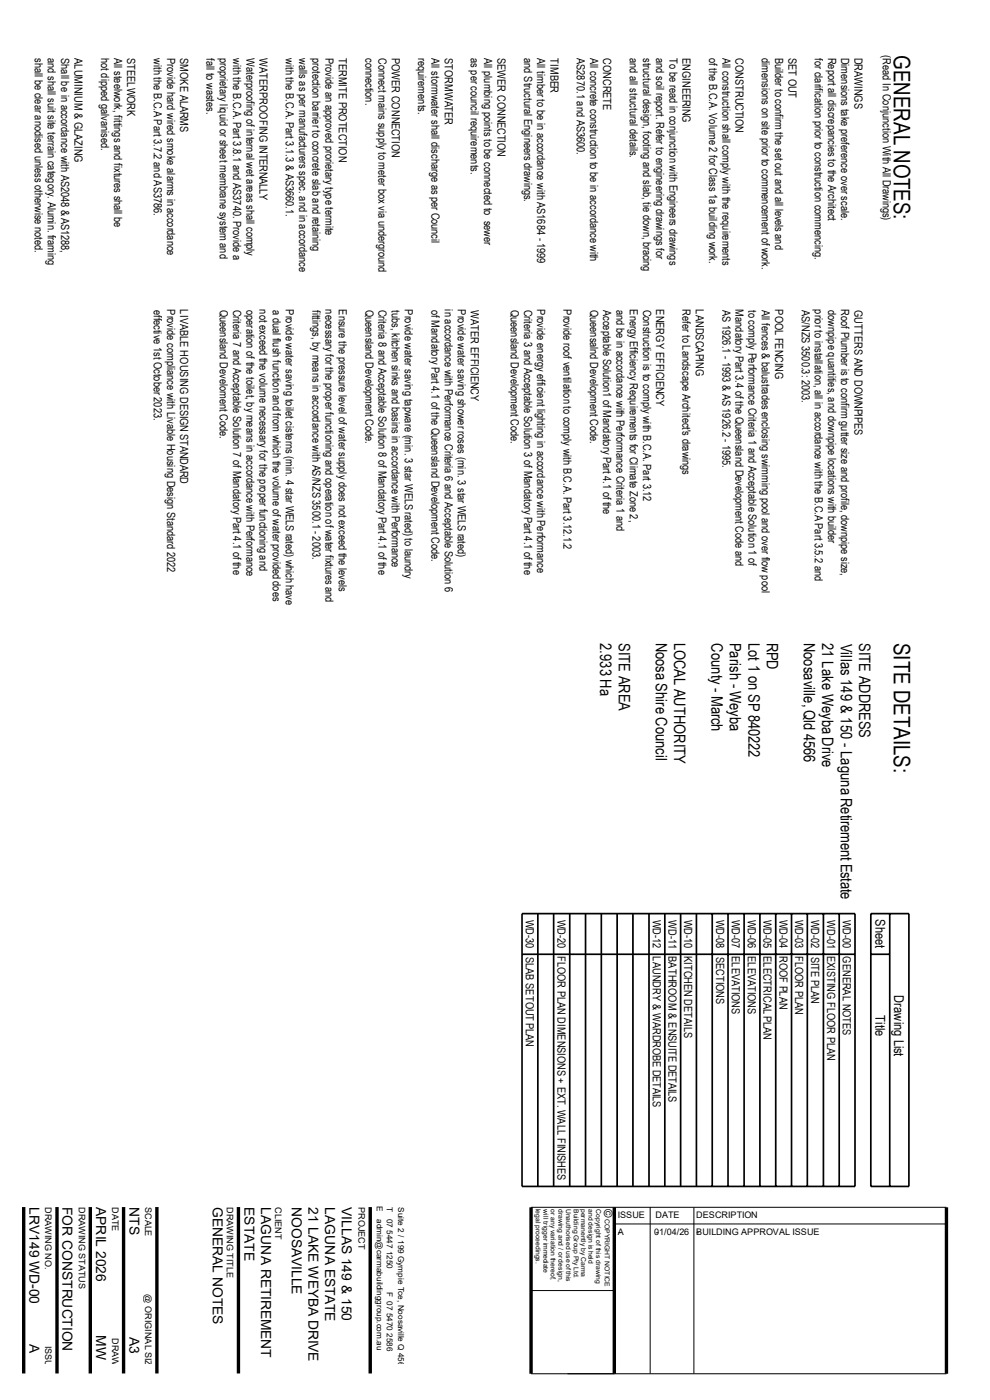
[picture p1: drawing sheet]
<svg xmlns="http://www.w3.org/2000/svg" width="297mm" height="420mm" viewBox="0 0 297 420" stroke-linecap="round" stroke-linejoin="round" font-family="sans-serif">
<defs><g id="words">
<g font-size="6.9">
<text x="268.2" y="16.5" transform="rotate(90 268.2 16.5)">GENERAL NOTES:</text>
<text x="268.2" y="192.9" transform="rotate(90 268.2 192.9)">SITE DETAILS:</text>
</g>
<g font-size="4.7">
<text x="180.1" y="193" transform="rotate(90 180.1 193)">2.933 Ha</text>
<text x="185.7" y="193" transform="rotate(90 185.7 193)">SITE AREA</text>
<text x="196.8" y="192.8" transform="rotate(90 196.8 192.8)">Noosa Shire Council</text>
<text x="202.3" y="192.8" transform="rotate(90 202.3 192.8)">LOCAL AUTHORITY</text>
<text x="213.4" y="193" transform="rotate(90 213.4 193)">County - March</text>
<text x="218.9" y="192.8" transform="rotate(90 218.9 192.8)">Parish - Weyba</text>
<text x="224.5" y="192.8" transform="rotate(90 224.5 192.8)">Lot 1 on SP 840222</text>
<text x="230" y="192.8" transform="rotate(90 230 192.8)">RPD</text>
<text x="241.2" y="192.8" transform="rotate(90 241.2 192.8)">Noosaville, Qld 4566</text>
<text x="246.7" y="193" transform="rotate(90 246.7 193)">21 Lake Weyba Drive</text>
<text x="252.3" y="193.2" transform="rotate(90 252.3 193.2)">Villas 149 &amp; 150 - Laguna Retirement Estate</text>
<text x="257.8" y="193" transform="rotate(90 257.8 193)">SITE ADDRESS</text>
</g>
<g font-size="4.1">
<text x="262.6" y="275.8" transform="rotate(90 262.6 275.8)">Sheet</text>
<text x="268.3" y="298.7" transform="rotate(90 268.3 298.7)">Drawing List</text>
<text x="262.6" y="304.7" transform="rotate(90 262.6 304.7)">Title</text>
<text x="8.8" y="362.2" transform="rotate(90 8.8 362.2)">LRV149 WD-00</text>
<text x="18.8" y="362.2" transform="rotate(90 18.8 362.2)">FOR CONSTRUCTION</text>
<text x="28.9" y="362.2" transform="rotate(90 28.9 362.2)">APRIL 2026</text>
<text x="38.9" y="362.2" transform="rotate(90 38.9 362.2)">NTS</text>
<text x="63.8" y="362.2" transform="rotate(90 63.8 362.2)">GENERAL NOTES</text>
<text x="73.3" y="362.2" transform="rotate(90 73.3 362.2)">ESTATE</text>
<text x="78.3" y="362.2" transform="rotate(90 78.3 362.2)">LAGUNA RETIREMENT</text>
<text x="87.5" y="362.2" transform="rotate(90 87.5 362.2)">NOOSAVILLE</text>
<text x="92.5" y="362.2" transform="rotate(90 92.5 362.2)">21 LAKE WEYBA DRIVE</text>
<text x="97.5" y="362.2" transform="rotate(90 97.5 362.2)">LAGUNA ESTATE</text>
<text x="102.5" y="362.2" transform="rotate(90 102.5 362.2)">VILLAS 149 &amp; 150</text>
<text x="28.9" y="400.8" transform="rotate(90 28.9 400.8)">MW</text>
<text x="38.9" y="401.1" transform="rotate(90 38.9 401.1)">A3</text>
<text x="8.8" y="403.3" transform="rotate(90 8.8 403.3)">A</text>
</g>
<text font-size="3.5" x="181.3" y="362.8" transform="rotate(90 181.3 362.8)">©</text>
<g font-size="3.4">
<text x="10.4" y="17.4" transform="rotate(90 10.4 17.4)">shall be clear anodised unless otherwise noted.</text>
<text x="14.4" y="17.4" transform="rotate(90 14.4 17.4)">and shall suit site terrain category. Alumin. framing</text>
<text x="18.4" y="17.4" transform="rotate(90 18.4 17.4)">Shall be in accordance with AS2048 &amp; AS1288,</text>
<text x="22.4" y="17.5" transform="rotate(90 22.4 17.5)">ALUMINIUM &amp; GLAZING</text>
<text x="30.3" y="17.3" transform="rotate(90 30.3 17.3)">hot dipped galvanised.</text>
<text x="34.2" y="17.5" transform="rotate(90 34.2 17.5)">All steelwork, fittings and fixtures shall be</text>
<text x="38.2" y="17.4" transform="rotate(90 38.2 17.4)">STEELWORK</text>
<text x="46.1" y="17.5" transform="rotate(90 46.1 17.5)">with the B.C.A Part 3.7.2 and AS3786.</text>
<text x="50.1" y="17.3" transform="rotate(90 50.1 17.3)">Provide hard wired smoke alarms in accordance</text>
<text x="54.1" y="17.4" transform="rotate(90 54.1 17.4)">SMOKE ALARMS</text>
<text x="62" y="17.5" transform="rotate(90 62 17.5)">fall to wastes.</text>
<text x="66" y="17.3" transform="rotate(90 66 17.3)">proprietary liquid or sheet membrane system and</text>
<text x="69.9" y="17.5" transform="rotate(90 69.9 17.5)">with the B.C.A. Part 3.8.1 and AS3740. Provide a</text>
<text x="73.9" y="17.5" transform="rotate(90 73.9 17.5)">Waterproofing of internal wet areas shall comply</text>
<text x="77.9" y="17.5" transform="rotate(90 77.9 17.5)">WATERPROOFING INTERNALLY</text>
<text x="85.8" y="17.5" transform="rotate(90 85.8 17.5)">with the B.C.A. Part 3.1.3 &amp; AS3660.1.</text>
<text x="89.7" y="17.5" transform="rotate(90 89.7 17.5)">walls as per manufacturers spec. and in accordance</text>
<text x="93.7" y="17.3" transform="rotate(90 93.7 17.3)">protection barrier to concrete slab and retaining</text>
<text x="97.7" y="17.3" transform="rotate(90 97.7 17.3)">Provide an approved prorietary type termite</text>
<text x="101.7" y="17.5" transform="rotate(90 101.7 17.5)">TERMITE PROTECTION</text>
<text x="109.6" y="17.4" transform="rotate(90 109.6 17.4)">connection.</text>
<text x="113.5" y="17.4" transform="rotate(90 113.5 17.4)">Connect mains supply to meter box via underground</text>
<text x="117.5" y="17.3" transform="rotate(90 117.5 17.3)">POWER CONNECTION</text>
<text x="125.5" y="17.3" transform="rotate(90 125.5 17.3)">requirements.</text>
<text x="129.5" y="17.5" transform="rotate(90 129.5 17.5)">All stormwater shall discharge as per Council</text>
<text x="133.4" y="17.4" transform="rotate(90 133.4 17.4)">STORMWATER</text>
<text x="141.3" y="17.4" transform="rotate(90 141.3 17.4)">as per council requirements.</text>
<text x="145.3" y="17.5" transform="rotate(90 145.3 17.5)">All plumbing points to be connected to sewer</text>
<text x="149.3" y="17.4" transform="rotate(90 149.3 17.4)">SEWER CONNECTION</text>
<text x="157.2" y="17.4" transform="rotate(90 157.2 17.4)">and Structural Engineers drawings.</text>
<text x="161.2" y="17.5" transform="rotate(90 161.2 17.5)">All timber to be in accordance with AS1684 - 1999</text>
<text x="165.2" y="17.5" transform="rotate(90 165.2 17.5)">TIMBER</text>
<text x="173.1" y="17.5" transform="rotate(90 173.1 17.5)">AS2870.1 and AS3600.</text>
<text x="177" y="17.5" transform="rotate(90 177 17.5)">All concrete construction to be in accordance with</text>
<text x="181" y="17.4" transform="rotate(90 181 17.4)">CONCRETE</text>
<text x="189" y="17.4" transform="rotate(90 189 17.4)">and all structural details.</text>
<text x="193" y="17.4" transform="rotate(90 193 17.4)">structural design, footing and slab, tie down, bracing</text>
<text x="196.8" y="17.4" transform="rotate(90 196.8 17.4)">and soil report. Refer to engineering drawings for</text>
<text x="200.8" y="17.5" transform="rotate(90 200.8 17.5)">To be read in conjunction with Engineers drawings</text>
<text x="204.8" y="17.3" transform="rotate(90 204.8 17.3)">ENGINEERING</text>
<text x="212.8" y="17.4" transform="rotate(90 212.8 17.4)">of the B.C.A. Volume 2 for Class 1a building work.</text>
<text x="216.7" y="17.5" transform="rotate(90 216.7 17.5)">All construction shall comply with the requirements</text>
<text x="220.7" y="17.4" transform="rotate(90 220.7 17.4)">CONSTRUCTION</text>
<text x="228.6" y="17.4" transform="rotate(90 228.6 17.4)">dimensions on site prior to commencement of work.</text>
<text x="232.6" y="17.3" transform="rotate(90 232.6 17.3)">Builder to confirm the set out and all levels and</text>
<text x="236.6" y="17.4" transform="rotate(90 236.6 17.4)">SET OUT</text>
<text x="244.5" y="17.5" transform="rotate(90 244.5 17.5)">for clarification prior to construction commencing.</text>
<text x="248.5" y="17.3" transform="rotate(90 248.5 17.3)">Report all discrepancies to the Architect</text>
<text x="252.4" y="17.3" transform="rotate(90 252.4 17.3)">Dimensions take preference over scale.</text>
<text x="256.4" y="17.3" transform="rotate(90 256.4 17.3)">DRAWINGS</text>
<text x="264.9" y="16.6" transform="rotate(90 264.9 16.6)">(Read In Conjunction With All Drawings)</text>
<text x="46.1" y="92.9" transform="rotate(90 46.1 92.9)">effective 1st October 2023.</text>
<text x="50.1" y="92.8" transform="rotate(90 50.1 92.8)">Provide compliance with Livable Housing Design Standard 2022</text>
<text x="54.1" y="92.8" transform="rotate(90 54.1 92.8)">LIVABLE HOUSING DESIGN STANDARD</text>
<text x="66" y="92.9" transform="rotate(90 66 92.9)">Queensland Develoment Code.</text>
<text x="69.9" y="92.9" transform="rotate(90 69.9 92.9)">Criteria 7 and Acceptable Solution 7 of Mandatory Part 4.1 of the</text>
<text x="73.9" y="93" transform="rotate(90 73.9 93)">operation of the toilet, by means in accordance with Performance</text>
<text x="77.9" y="92.8" transform="rotate(90 77.9 92.8)">not exceed the volume necessary for the proper functioning and</text>
<text x="81.9" y="92.9" transform="rotate(90 81.9 92.9)">a dual flush function and from which the volume of water provided does</text>
<text x="85.8" y="92.8" transform="rotate(90 85.8 92.8)">Provide water saving toilet cisterns (min. 4 star WELS rated) which have</text>
<text x="93.7" y="93" transform="rotate(90 93.7 93)">fittings, by means in accordance with AS/NZS 3500.1 - 2003.</text>
<text x="97.7" y="92.8" transform="rotate(90 97.7 92.8)">necessary for the proper functioning and operation of water fixtures and</text>
<text x="101.7" y="92.8" transform="rotate(90 101.7 92.8)">Ensure the pressure level of water supply does not exceed the levels</text>
<text x="109.6" y="92.9" transform="rotate(90 109.6 92.9)">Queensland Development Code.</text>
<text x="113.5" y="92.9" transform="rotate(90 113.5 92.9)">Criteria 8 and Acceptable Solution 8 of Mandatory Part 4.1 of the</text>
<text x="117.5" y="93" transform="rotate(90 117.5 93)">tubs, kitchen sinks and basins in accordance with Performance</text>
<text x="121.5" y="92.8" transform="rotate(90 121.5 92.8)">Provide water saving tapware (min. 3 star WELS rated) to laundry</text>
<text x="129.5" y="93" transform="rotate(90 129.5 93)">of Mandatory Part 4.1 of the Queensland Development Code.</text>
<text x="133.4" y="92.8" transform="rotate(90 133.4 92.8)">in accordance with Performance Criteria 6 and Acceptable Solution 6</text>
<text x="137.4" y="92.8" transform="rotate(90 137.4 92.8)">Provide water saving shower roses (min. 3 star WELS rated)</text>
<text x="141.3" y="93" transform="rotate(90 141.3 93)">WATER EFFICIENCY</text>
<text x="153.2" y="92.9" transform="rotate(90 153.2 92.9)">Queensland Development Code.</text>
<text x="157.2" y="92.9" transform="rotate(90 157.2 92.9)">Criteria 3 and Acceptable Solution 3 of Mandatory Part 4.1 of the</text>
<text x="161.2" y="92.8" transform="rotate(90 161.2 92.8)">Provide energy efficient lighting in accordance with Performance</text>
<text x="169.1" y="92.8" transform="rotate(90 169.1 92.8)">Provide roof ventilation to comply with B.C.A. Part 3.12.1.2</text>
<text x="177" y="92.9" transform="rotate(90 177 92.9)">Queensalnd Development Code.</text>
<text x="181" y="93.1" transform="rotate(90 181 93.1)">Acceptable Solution1 of Mandatory Part 4.1 of the</text>
<text x="185" y="92.9" transform="rotate(90 185 92.9)">and be in accordance with Performance Criteria 1 and</text>
<text x="189" y="92.8" transform="rotate(90 189 92.8)">Energy Efficiency Requirements for Climate Zone 2,</text>
<text x="193" y="92.9" transform="rotate(90 193 92.9)">Construction is to comply with B.C.A. Part 3.12</text>
<text x="196.8" y="92.8" transform="rotate(90 196.8 92.8)">ENERGY EFFICIENCY</text>
<text x="204.8" y="92.8" transform="rotate(90 204.8 92.8)">Refer to Landscape Architect's drawings</text>
<text x="208.8" y="92.8" transform="rotate(90 208.8 92.8)">LANDSCAPING</text>
<text x="216.7" y="93.1" transform="rotate(90 216.7 93.1)">AS 1926.1 - 1993 &amp; AS 1926.2 - 1995.</text>
<text x="220.7" y="92.8" transform="rotate(90 220.7 92.8)">Mandatory Part 3.4 of the Queensland Development Code and</text>
<text x="224.6" y="93" transform="rotate(90 224.6 93)">to comply Performance Criteria 1 and Acceptable Solution 1 of</text>
<text x="228.6" y="93.1" transform="rotate(90 228.6 93.1)">All fences &amp; balustrades enclosing swimming pool and over flow pool</text>
<text x="232.6" y="92.8" transform="rotate(90 232.6 92.8)">POOL FENCING</text>
<text x="240.5" y="93.1" transform="rotate(90 240.5 93.1)">AS/NZS 3500.3: 2003.</text>
<text x="244.5" y="92.8" transform="rotate(90 244.5 92.8)">prior to installation, all in accordance with the B.C.A Part 3.5.2 and</text>
<text x="248.5" y="93" transform="rotate(90 248.5 93)">downpipe quantities, and downpipe locations with builder</text>
<text x="252.4" y="92.8" transform="rotate(90 252.4 92.8)">Roof Plumber is to confirm gutter size and profile, downpipe size,</text>
<text x="256.4" y="92.9" transform="rotate(90 256.4 92.9)">GUTTERS AND DOWNPIPES</text>
<text x="157.7" y="276" transform="rotate(90 157.7 276)">WD-30</text>
<text x="167.3" y="276" transform="rotate(90 167.3 276)">WD-20</text>
<text x="195.8" y="276" transform="rotate(90 195.8 276)">WD-12</text>
<text x="205.3" y="276" transform="rotate(90 205.3 276)">WD-10</text>
<text x="214.9" y="276" transform="rotate(90 214.9 276)">WD-08</text>
<text x="219.6" y="276" transform="rotate(90 219.6 276)">WD-07</text>
<text x="224.4" y="276" transform="rotate(90 224.4 276)">WD-06</text>
<text x="229.1" y="276" transform="rotate(90 229.1 276)">WD-05</text>
<text x="233.8" y="276" transform="rotate(90 233.8 276)">WD-04</text>
<text x="238.6" y="276" transform="rotate(90 238.6 276)">WD-03</text>
<text x="243.4" y="276" transform="rotate(90 243.4 276)">WD-02</text>
<text x="252.9" y="276" transform="rotate(90 252.9 276)">WD-00</text>
<text x="200.6" y="276.1" transform="rotate(90 200.6 276.1)">WD-11</text>
<text x="248.2" y="276.1" transform="rotate(90 248.2 276.1)">WD-01</text>
<text x="157.7" y="287.1" transform="rotate(90 157.7 287.1)">SLAB SETOUT PLAN</text>
<text x="167.3" y="286.9" transform="rotate(90 167.3 286.9)">FLOOR PLAN DIMENSIONS + EXT. WALL FINISHES</text>
<text x="195.8" y="287" transform="rotate(90 195.8 287)">LAUNDRY &amp; WARDROBE DETAILS</text>
<text x="200.6" y="287" transform="rotate(90 200.6 287)">BATHROOM &amp; ENSUITE DETAILS</text>
<text x="205.3" y="287" transform="rotate(90 205.3 287)">KITCHEN DETAILS</text>
<text x="214.9" y="287.1" transform="rotate(90 214.9 287.1)">SECTIONS</text>
<text x="219.6" y="286.9" transform="rotate(90 219.6 286.9)">ELEVATIONS</text>
<text x="224.4" y="286.9" transform="rotate(90 224.4 286.9)">ELEVATIONS</text>
<text x="229.1" y="286.9" transform="rotate(90 229.1 286.9)">ELECTRICAL PLAN</text>
<text x="233.8" y="286.9" transform="rotate(90 233.8 286.9)">ROOF PLAN</text>
<text x="238.6" y="286.9" transform="rotate(90 238.6 286.9)">FLOOR PLAN</text>
<text x="243.4" y="287.1" transform="rotate(90 243.4 287.1)">SITE PLAN</text>
<text x="248.2" y="286.9" transform="rotate(90 248.2 286.9)">EXISTING FLOOR PLAN</text>
<text x="252.9" y="287" transform="rotate(90 252.9 287)">GENERAL NOTES</text>
</g>
<g font-size="2.7">
<text x="13.5" y="362.2" transform="rotate(90 13.5 362.2)">DRAWING NO.</text>
<text x="23.6" y="362.2" transform="rotate(90 23.6 362.2)">DRAWING STATUS</text>
<text x="33.6" y="362.2" transform="rotate(90 33.6 362.2)">DATE</text>
<text x="43.6" y="362.2" transform="rotate(90 43.6 362.2)">SCALE</text>
<text x="68.1" y="362.2" transform="rotate(90 68.1 362.2)">DRAWING TITLE</text>
<text x="82.5" y="362.2" transform="rotate(90 82.5 362.2)">CLIENT</text>
<text x="107.5" y="362.2" transform="rotate(90 107.5 362.2)">PROJECT</text>
<text x="185.3" y="365.6">ISSUE</text>
<text x="196.7" y="365.5">DATE</text>
<text x="208.9" y="365.6">DESCRIPTION</text>
<text x="185.3" y="370.5">A</text>
<text x="185.5" y="370.5">-</text>
<text x="196.3" y="370.6">01/04/26</text>
<text x="196.8" y="370.5">-</text>
<text x="208.9" y="370.6">BUILDING APPROVAL ISSUE</text>
<text x="209" y="370.5">-</text>
<text x="43.6" y="388.3" transform="rotate(90 43.6 388.3)">@ ORIGINAL SIZE</text>
<text x="33.6" y="401.7" transform="rotate(90 33.6 401.7)">DRAWN</text>
<text x="13.5" y="403.8" transform="rotate(90 13.5 403.8)">ISSUE</text>
</g>
<g font-size="2.5">
<text x="113" y="362.1" transform="rotate(90 113 362.1)">E</text>
<text x="113" y="365.8" transform="rotate(90 113 365.8)">admin@carmabuildinggroup.com.au</text>
<text x="116.1" y="362.2" transform="rotate(90 116.1 362.2)">T</text>
<text x="116.1" y="365.8" transform="rotate(90 116.1 365.8)">07 5447 1250</text>
<text x="119.5" y="362.3" transform="rotate(90 119.5 362.3)">Suite 2 / 199 Gympie Tce, Noosaville Q 4566</text>
<text x="116.1" y="387.7" transform="rotate(90 116.1 387.7)">F 07 5470 2586</text>
</g>
<g font-size="2">
<text x="160.8" y="362.8" transform="rotate(90 160.8 362.8)">legal proceedings.</text>
<text x="163.1" y="362.9" transform="rotate(90 163.1 362.9)">will trigger immediate</text>
<text x="165.3" y="362.8" transform="rotate(90 165.3 362.8)">or any variation thereof,</text>
<text x="167.6" y="362.8" transform="rotate(90 167.6 362.8)">drawing and / or design,</text>
<text x="169.8" y="362.8" transform="rotate(90 169.8 362.8)">Unauthorised use of this</text>
<text x="172.1" y="362.8" transform="rotate(90 172.1 362.8)">Building Group Pty Ltd.</text>
<text x="174.4" y="362.8" transform="rotate(90 174.4 362.8)">permanently by Carma</text>
<text x="176.6" y="362.8" transform="rotate(90 176.6 362.8)">and design is held</text>
<text x="178.9" y="362.8" transform="rotate(90 178.9 362.8)">Copyright of this drawing</text>
<text x="181.4" y="365.8" transform="rotate(90 181.4 365.8)">COPYRIGHT NOTICE</text>
</g>
</g></defs>
<path d="M7.1 362.2v50M17.1 362.2v50M27.1 362.2v50M37.1 362.2v50M47.1 362.2v50M71.5 362.2v50M111.1 362.2v50M159.3 362.3v50M184.3 362.3v50M284 362.3v50" fill="none" stroke="#000" stroke-width="1" stroke-linecap="butt"/>
<path d="M159.3 362.3h124.7M184.3 367.3h99.7M195.1 362.3v50M208.2 362.3v50M159.3 387.3h25M159.3 412.3h124.7" fill="none" stroke="#000" stroke-width=".3"/>
<g fill="none" stroke="#000" stroke-width=".51">
<path d="M156.6 274.2h99.9v81.9h-99.9zM161.4 274.2v81.9M166.1 274.2v81.9M170.9 274.2v81.9M175.7 274.2v81.9M180.4 274.2v81.9M185.2 274.2v81.9M189.9 274.2v81.9M194.7 274.2v81.9M199.5 274.2v81.9M204.2 274.2v81.9M209 274.2v81.9"/>
<path d="M213.7 274.2v81.9M218.4 274.2v81.9M223.3 274.2v81.9M228 274.2v81.9M232.7 274.2v81.9M237.5 274.2v81.9M242.2 274.2v81.9M247.1 274.2v81.9M251.8 274.2v81.9M261.3 274.2h11.4v81.9h-11.4zM267 274.2v81.9M156.6 286.4h99.9"/>
<path d="M261.3 286.4h5.7"/>
</g>
<use href="#words"/>
</svg>
